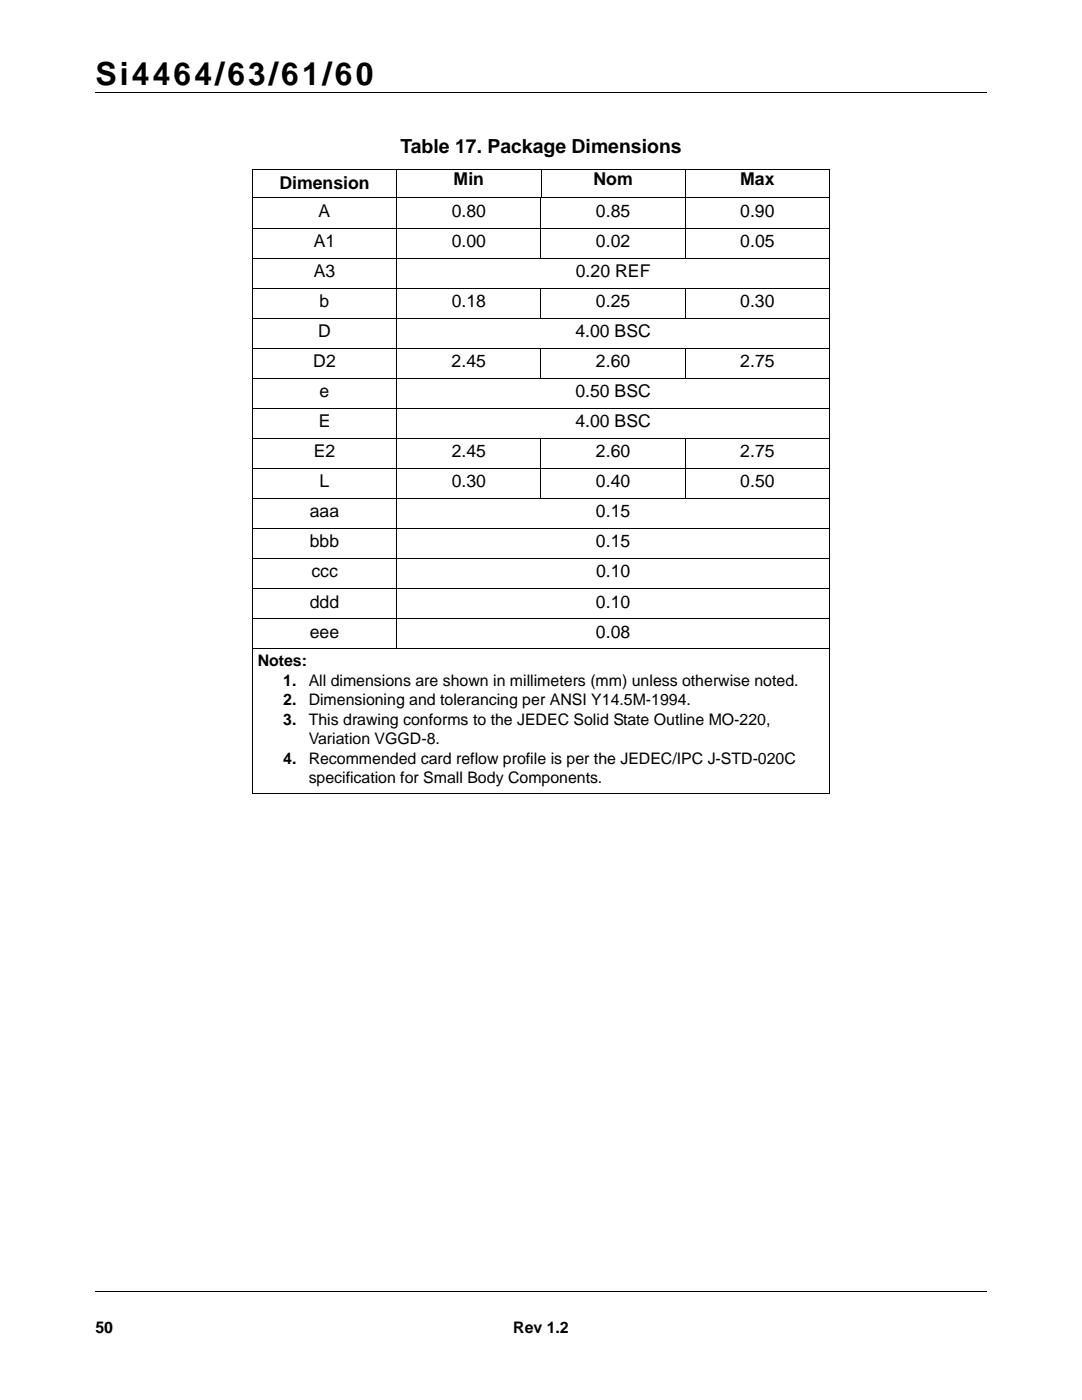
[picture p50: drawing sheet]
<svg xmlns="http://www.w3.org/2000/svg" width="216mm" height="279mm" viewBox="0 0 216 279" stroke-linecap="round" stroke-linejoin="round" font-family="sans-serif">
<defs><g id="words">
<text font-size="6.3" x="19" y="16.9">Si4464/63/61/60</text>
<text font-size="3.9" x="79.9" y="30.5">Table 17. Package Dimensions</text>
<g font-size="3.5">
<text x="55.8" y="37.6">Dimension</text>
<text x="90.5" y="36.9">Min</text>
<text x="118.4" y="36.9">Nom</text>
<text x="147.7" y="36.9">Max</text>
<text x="63.6" y="43.3">A</text>
<text x="90.1" y="43.3">0.80</text>
<text x="118.9" y="43.3">0.85</text>
<text x="147.7" y="43.3">0.90</text>
<text x="62.6" y="49.3">A1</text>
<text x="90.1" y="49.3">0.00</text>
<text x="118.9" y="49.3">0.02</text>
<text x="147.7" y="49.3">0.05</text>
<text x="62.6" y="55.3">A3</text>
<text x="114.9" y="55.3">0.20 REF</text>
<text x="63.8" y="61.3">b</text>
<text x="90.1" y="61.3">0.18</text>
<text x="118.9" y="61.3">0.25</text>
<text x="147.7" y="61.3">0.30</text>
<text x="63.5" y="67.3">D</text>
<text x="114.8" y="67.3">4.00 BSC</text>
<text x="62.5" y="73.3">D2</text>
<text x="90.1" y="73.3">2.45</text>
<text x="118.9" y="73.3">2.60</text>
<text x="147.7" y="73.3">2.75</text>
<text x="63.8" y="79.3">e</text>
<text x="114.8" y="79.3">0.50 BSC</text>
<text x="63.6" y="85.3">E</text>
<text x="114.8" y="85.3">4.00 BSC</text>
<text x="62.6" y="91.3">E2</text>
<text x="90.1" y="91.3">2.45</text>
<text x="118.9" y="91.3">2.60</text>
<text x="147.7" y="91.3">2.75</text>
<text x="63.8" y="97.2">L</text>
<text x="90.1" y="97.2">0.30</text>
<text x="118.9" y="97.2">0.40</text>
<text x="147.7" y="97.2">0.50</text>
<text x="61.8" y="103.3">aaa</text>
<text x="118.9" y="103.3">0.15</text>
<text x="61.8" y="109.2">bbb</text>
<text x="118.9" y="109.2">0.15</text>
<text x="62.1" y="115.2">ccc</text>
<text x="118.9" y="115.2">0.10</text>
<text x="61.8" y="121.3">ddd</text>
<text x="118.9" y="121.3">0.10</text>
<text x="61.8" y="127.2">eee</text>
<text x="118.9" y="127.2">0.08</text>
</g>
<g font-size="3.2">
<text x="51.4" y="133">Notes:</text>
<text x="56.5" y="136.9">1.</text>
<text x="61.6" y="136.9">All dimensions are shown in millimeters (mm) unless otherwise noted.</text>
<text x="56.5" y="140.8">2.</text>
<text x="61.6" y="140.8">Dimensioning and tolerancing per ANSI Y14.5M-1994.</text>
<text x="56.5" y="144.6">3.</text>
<text x="61.6" y="144.6">This drawing conforms to the JEDEC Solid State Outline MO-220,</text>
<text x="61.6" y="148.5">Variation VGGD-8.</text>
<text x="56.5" y="152.4">4.</text>
<text x="61.6" y="152.4">Recommended card reflow profile is per the JEDEC/IPC J-STD-020C</text>
<text x="61.6" y="156.3">specification for Small Body Components.</text>
<text x="19" y="266">50</text>
<text x="102.4" y="266">Rev 1.2</text>
</g>
</g></defs>
<path d="M19 18.4h177.8M19.1 257.8h177.8" fill="none" stroke="#000" stroke-width=".2"/>
<path d="M166.6 259.6h30.7v14.7h-30.7z" fill="#fff"/>
<g fill="none" stroke="#000" stroke-width=".2">
<path d="M50.3 33.9h115.3M50.3 39.5h115.3M50.4 34v95.4M79.2 33.8v95.8M108 33.8l-.1 17.7M136.7 33.8v17.7M165.5 34v95.4M50.3 45.5h115.3M50.3 51.5h115.3M50.3 57.5h115.3M107.9 57.4v6.1M136.7 57.4v6.1"/>
<path d="M50.3 63.5h115.3M50.3 69.5h115.3M50.3 75.5h115.3M107.9 69.4v6.1M136.7 69.4v6.1M50.3 81.5h115.3M50.3 87.5h115.3M50.3 93.5h115.3M50.3 99.5h115.3M107.9 87.4v12.1M136.7 87.4v12.1M50.3 105.5h115.3"/>
<path d="M50.3 111.5h115.3M50.3 117.5h115.3M50.3 129.5h115.3M50.3 123.5h115.3M50.4 129.6v28.7M165.5 129.6v28.7M50.3 158.4h115.3"/>
</g>
<use href="#words"/>
</svg>
